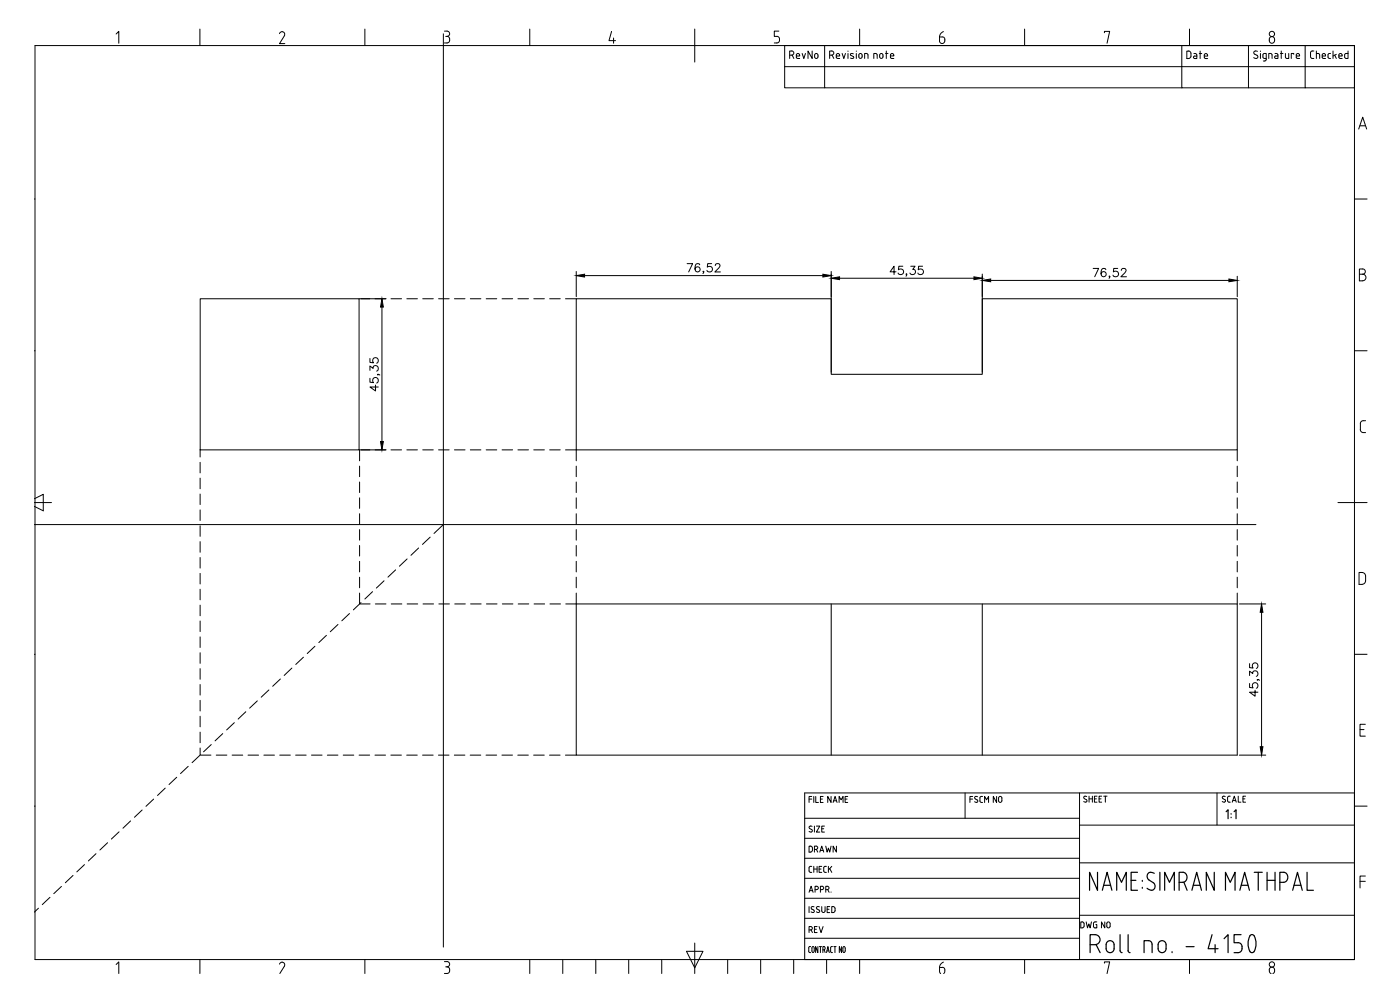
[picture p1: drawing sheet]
<svg xmlns="http://www.w3.org/2000/svg" width="420mm" height="297mm" viewBox="0 0 420 297" stroke-linecap="round" stroke-linejoin="round" font-family="sans-serif">
<defs><g id="words">
<text font-size="6.6" x="115.4" y="118.5" transform="rotate(-90 115.4 118.5)">45,35</text>
<g font-size="6.2">
<text x="205.3" y="83.3">76,52</text>
<text x="266.3" y="84">45,35</text>
<text x="327" y="84.7">76,52</text>
<text x="379.2" y="210.3" transform="rotate(-90 379.2 210.3)">45,35</text>
</g>
<g font-size="5.3">
<text x="236" y="18.7">RevNo</text>
<text x="355.2" y="18.7">Date</text>
<text x="392.3" y="18.7">Checked</text>
</g>
<g font-size="4.9">
<text x="242" y="256.8">DRAWN</text>
<text x="242" y="262.8">CHECK</text>
<text x="242" y="281.2">REV</text>
<text x="323.5" y="279.8">DWG NO</text>
</g>
</g></defs>
<!-- layer: Title Block -->
<g fill="none" stroke="#000" stroke-width=".3">
<path d="M10.5 13.7h396v274.2h-396zM34.8 10.2l.9-.8v3.6M60 8.7v5M84.7 9.5l.7 .4-.1 .8M84.7 9.5l-.5 .2-.3 .4M85.4 10.7l-1.5 2.4h1.6M109.5 8.7v5M133.4 9.3h.8a.83 .83 0 0 1 .7 1.1 .83 .83 0 0 1-1.1 .5M134.2 10.9a1.01 1.01 0 0 1 .8 1 1.01 1.01 0 0 1-.8 1h-.8M159 8.7v5M183.5 9.4l-.7 2.8h1.9M184.1 11.4v1.6"/>
<path d="M208.5 8.7v9.9M232.4 12.9h.8M233.1 10.9a1.02 1.02 0 0 1 .9 1 1.02 1.02 0 0 1-.9 1M233.8 9.3h-1.4v1.6h.8M249 16.6h.6M249.6 16.5a.61 .61 0 0 0 .6-.6 .61 .61 0 0 0-.6-.6h-.6v2.2M249.7 16.6l.5 .9M251 16.5a.5 .5 0 0 1 .5-.5 .5 .5 0 0 1 .5 .5M251 16.6l.2 .9h.8M252 16.6v.2h-1M252.7 16l.5 1.5 .5-1.5M254.5 15.3v.1"/>
<path d="M254.5 16v1.5M256.1 16.2l-.6-.2-.3 .3 .2 .3 .8 .5-.1 .4-.9-.1M257 15.3v.1M257 16v1.5M257.7 16.5a.5 .5 0 0 1 .5-.5 .5 .5 0 0 1 .5 .5M257.8 16.6l-.1 .4a.5 .5 0 0 0 .5 .5 .5 .5 0 0 0 .5-.5M258 8.7v5M258.7 16.6v.4M259.5 17.5v-1.5l.9 .3 .1 1.2M263.2 16.5l-.2-.4-.8-.1v1.5M263.3 16.5v1M264 16.5a.5 .5 0 0 1 .5-.5 .5 .5 0 0 1 .5 .5"/>
<path d="M264 16.6v.4a.5 .5 0 0 0 .5 .5 .5 .5 0 0 0 .5-.5v-.4M265.8 16h.7M266 15.3v2.2M267.2 16.6l.2 .9h.9M267.2 16.5a.5 .5 0 0 1 .5-.5 .5 .5 0 0 1 .5 .5M268.3 16.6v.2h-1.1M281.9 12.3a.79 .79 0 0 0 .8 .8 .79 .79 0 0 0 .8-.8M282 11.1l1.3 .2 .3 1M282 11.1v1.2M283.1 9.5l-.9 .8-.2 .8M307.5 8.7v5M331.5 9.8v-.4h1.5l-.8 3.6"/>
<path d="M354.7 13.7h-119.2v6.3M357 8.7v5M374.7 13.7v12.7h17M377.4 15.4a.6 .6 0 0 0-.9 0 .6 .6 0 0 0 0 .8l.7 .4a.57 .57 0 0 1 .1 .8 .57 .57 0 0 1-.8 0l-.3-.1M378.3 15.3v.1M378.3 16v1.5M379.5 16l-.5 .5 .1 .8 .4 .2M379.5 16h.5v1.9l-.2 .3-.7 .1M379.5 17.5h.5M380.8 17.5v-1.5l.9 .3 .1 1.2M381.2 11.2a.9 .9 0 0 1 1.3 .8 .9 .9 0 0 1-1.3 .7l-.3-.9zM382.6 16l.7 .1 .2 .4"/>
<path d="M383.5 16.5v1l-.9-.2 .1-.5h.8M384.3 16h.7M384.5 15.3v2.2M385.8 16v1.3l.4 .2M386.8 16v1.5h-.6M388.3 16.3v-.3h-.8v1.5M389 16.5a.5 .5 0 0 1 .5-.5 .5 .5 0 0 1 .5 .5M389 16.6l.2 .9h.8M390 16.6v.2h-1M391.7 13.7h-37v12.7h20M391.7 13.7h14.8v12.7h-14.8zM235.5 20v6.4h12"/>
<path d="M235.5 20h171M247.5 20v6.4h107.2M407.8 38.7l1.2-3.5 1.2 3.5M408.1 37.7h1.7M10.3 59.7h.2M406.5 59.7h3.8M408 82.3h1M409 80.7a.79 .79 0 0 1 .8 .8 .79 .79 0 0 1-.8 .8M409 80.7h-1v3.6l1-.1a.98 .98 0 0 0 .9-.9 .98 .98 0 0 0-.9-1M10.3 105.2h.2M406.5 105.2h3.8M408.2 128.9a.9 .9 0 0 0 .9 .9h.7"/>
<path d="M408.3 127.1v1.8M409.1 126.2a.9 .9 0 0 0-.9 .9M409.2 126.2h.6M10.3 149.6l2.7-1.3v5l-2.7-1.4M10.3 150.8h5.2M401.5 150.8h8.8M407.9 171.8a1.52 1.52 0 0 1 1.9 .7v1.7l-.2 .7a1.69 1.69 0 0 1-1.7 .4zM10.3 196.3h.2M406.5 196.3h3.8M408.2 218.9h1.1M409.8 217.3h-1.6v3.6h1.6M242.8 239.8h.8"/>
<path d="M243.6 239h-.8v1.8M244.2 239v1.8M244.8 239v1.8h.8M246.2 239.8h.6M247 239h-.8v1.8h.8M249.4 239v1.8l-1-1.8v1.8M253.6 239.8h.6M254.4 239h-.8v1.8h.8M289.6 237.9v7.6M291.1 239.8h.8M291.9 239h-.8v1.8M292.9 239l.5 .1"/>
<path d="M292.9 239l-.4 .4 .8 .6M294.9 239l-.8 .2v1.1l.2 .4 .6 .1M299.1 239v1.8l-1-1.8v1.8M299.7 239.4a.5 .5 0 0 1 .5-.4 .5 .5 0 0 1 .5 .4M299.7 239.5v.8a.5 .5 0 0 0 .5 .4 .5 .5 0 0 0 .5-.4v-.8M324 237.9v50M326.1 239a.47 .47 0 0 0-.7-.1 .47 .47 0 0 0 0 .7l.6 .3a.5 .5 0 0 1 0 .8 .5 .5 0 0 1-.8-.2M326.8 239.7h1M326.8 238.9v1.8M327.8 238.9v1.8M328.5 239.7h.5M329.2 238.9h-.7v1.8h.7"/>
<path d="M329.8 239.7h.6M330.6 238.9h-.8v1.8h.8M331.2 238.9h1M331.7 238.9v1.8M365.2 237.9v9.7M367.6 239.9a.49 .49 0 0 1 0 .8 .49 .49 0 0 1-.8-.2M367.7 239a.46 .46 0 0 0-.7-.1 .46 .46 0 0 0 0 .7l.6 .3M368.9 238.9l-.4 .2-.1 1.1 .5 .5M368.9 238.9h.3M371.6 238.9v1.8h.8M373 239.7h.6M373.8 238.9h-.8v1.8h.8"/>
<path d="M406.5 237.9h-165v50M10.3 241.9h.2M241.5 257.5h82.5M241.5 251.5h82.5M241.5 245.5h82.5M242.8 249.5l.6 .2M243 248.6l.8 .6-.4 .4M243.2 247.9l-.4 .3 .2 .4M243.2 247.8l.5 .1M244.4 247.9v1.8M245 247.9h1l-1 1.8h1M246.6 248.7h.6"/>
<path d="M247.4 247.9h-.8v1.8h.8M250 240.8l.6-1.8 .6 1.8M250.2 240.3h.8M251.8 240.8v-1.8l.6 1 .6-1v1.8M293.2 240a.48 .48 0 0 1 0 .8 .48 .48 0 0 1-.7-.3M295.5 240.8v-1.8l.6 1 .6-1v1.8M324 258.9h82.5M324 247.6h82.5M368.9 240.7h.3M369.8 240.7l.6-1.8 .6 1.8M370 240.2h.8M406.5 241.9h3.8"/>
<path d="M241.5 275.5h82.5M241.5 269.5h82.5M241.5 263.5h82.5M242.8 267.7l.6-1.8 .6 1.8M242.8 272v1.8M243 267.2h.8M243.6 272.8l.6 .3a.49 .49 0 0 1 0 .7 .49 .49 0 0 1-.8-.2M244.3 272.1a.47 .47 0 0 0-.7 0 .47 .47 0 0 0 0 .7M244.6 266.9h.5M245.1 266.9a.5 .5 0 0 0 .5-.5 .5 .5 0 0 0-.5-.5h-.5v1.8M245.2 272.8l.6 .3a.49 .49 0 0 1 0 .7 .49 .49 0 0 1-.8-.2M245.9 272.1a.48 .48 0 0 0-.7 0 .48 .48 0 0 0 0 .7"/>
<path d="M246.2 266.9h.5M246.6 272v1.3a.5 .5 0 0 0 .5 .5 .5 .5 0 0 0 .5-.5v-1.3M246.7 266.9a.5 .5 0 0 0 .5-.5 .5 .5 0 0 0-.5-.5h-.5v1.8M247.8 266.9h.5M248.2 272.8h.6M248.3 265.9a.5 .5 0 0 1 .5 .5 .5 .5 0 0 1-.5 .5M248.3 265.9h-.5v1.8M248.4 266.9l.4 .8M249 272h-.8v1.8h.8M249.4 267.6v.1M249.6 272l.7 .1a1.21 1.21 0 0 1 .2 1.4l-.9 .3zM324 274.6h82.5"/>
<path d="M408.2 264.4h1.6M409.8 262.8h-1.6v3.6M34.8 289.4l.9-.8v3.5M60 287.9v4.2M84.7 288.7l.7 .4-.1 .8M84.7 288.7l-.5 .2-.3 .4M85.4 289.9l-1.4 2.2M109.5 287.9v4.2M133.4 288.5h.8M133.8 290.1h.4M134.2 288.5a.79 .79 0 0 1 .7 .8 .79 .79 0 0 1-.7 .8M134.2 290.1a1.01 1.01 0 0 1 .8 1 1.01 1.01 0 0 1-.8 1h-.8"/>
<path d="M159 287.9v4.2M168.9 287.9v4.2M178.8 287.9v4.2M188.7 287.9v4.2M198.6 287.9v4.2M206 285.4h5l-2.5 5zM208.5 283v9.1M218.4 287.9v4.2M228.3 287.9v4.2M238.2 287.9v4.2M241.5 281.5h82.5M243.3 284l-.6 .2v1.2l.2 .4h.4"/>
<path d="M243.7 285.3l.3 .5 .4-.5M243.7 285.3v-1.1l.3-.2 .3 .2 .1 1.1M245.5 284v1.8l-.7-1.8v1.8M245.9 284h.7M246.2 284v1.8M247 285h.3M247.3 285l.3-.3v-.5l-.6-.2v1.8M247.4 285l.2 .8M248.1 285.8l.4-1.8 .4 1.8M248.1 287.9v4.2M248.2 285.3h.6M249.3 285.4l.3 .4"/>
<path d="M249.3 284.5v.9M249.6 284l-.3 .4M249.6 285.8h.2M249.6 284h.2M250.2 284h.7M250.6 284v1.8M252.6 284v1.8l-.7-1.8v1.8M252.9 284.5l.2-.4h.4l.2 1.2M252.9 285.3l.4 .5 .3-.5M253 284.5v.8M258 287.9v4.2M282 290.3v1.4l.3 .4"/>
<path d="M282 290.3h.8M282.8 290.2a1.02 1.02 0 0 1 .8 .8 1.02 1.02 0 0 1-.4 1.1M283.1 288.7l-.9 .8-.2 .8M307.5 287.9v4.2M331.5 289v-.4h1.5l-.8 3.5M357 287.9v4.2M381.5 292.1a.92 .92 0 0 1-.5-1.4 .92 .92 0 0 1 1.4 0l.1 .9-.5 .5"/>
<circle cx="381.7" cy="10.2" r=".79"/>
<circle cx="381.7" cy="289.4" r=".79"/>
</g>
<g fill="none" stroke="#000" stroke-width=".36">
<path d="M368 243.5l.6-.5v2.6M369.5 244.1v.2M369.5 245.2v.1M370.4 243.5l.6-.5v2.6M329.4 261.7v5.4l-2.4-5.4v5.4M330.8 267.1l1.5-5.4 1.4 5.4M331.2 265.6h2.1M335.1 267.1v-5.4l1.5 3 1.4-3v5.4M339.5 264.1h1.4M341.4 261.7h-1.9v5.4h1.9M342.8 264.1v.3M342.8 266.2v.3"/>
<path d="M344.2 266.5l1.5 .6M346.4 262a1.28 1.28 0 0 0-1.9 .1 1.28 1.28 0 0 0 .3 1.9l1.3 .9a1.25 1.25 0 0 1 .5 1.2 1.25 1.25 0 0 1-.9 1M348.1 261.7v5.4M349.5 267.1v-5.4l1.5 3 1.4-3v5.4M353.9 264.7h1.1a1.53 1.53 0 0 0 1.2-1.5 1.53 1.53 0 0 0-1.1-1.5h-1.2v5.4M355.3 264.7l1 2.4M357.7 267.1l1.4-5.4 1.5 5.4M358.1 265.6h2.1M364.4 261.7v5.4l-2.4-5.4v5.4M367.8 267.1v-5.4l1.4 3 1.5-3v5.4M372.1 267.1l1.4-5.4 1.5 5.4M372.5 265.6h2.1"/>
<path d="M376.4 261.7h2.4M377.6 261.7v5.4M380.3 264.1h2.4M380.3 261.7v5.4M382.7 261.7v5.4M384.1 264.7h1.2a1.53 1.53 0 0 0 1.2-1.5 1.53 1.53 0 0 0-1.2-1.5h-1.2v5.4M387.9 267.1l1.5-5.4 1.4 5.4M388.4 265.6h2M392.3 261.7v5.4h1.9M327.2 283.4h1.5M328.7 280.4a1.49 1.49 0 0 1 1.4 1.5 1.49 1.49 0 0 1-1.4 1.5M328.7 280.4h-1.5v5.4"/>
<path d="M329 283.4l1.2 2.4M332.5 282.5a1.2 1.2 0 0 1 1.2-.1 1.2 1.2 0 0 1 .7 1v1.2a1.2 1.2 0 0 1-1.2 1.2 1.2 1.2 0 0 1-1.2-1.2v-1.5zM336.2 280.4v4.8l.1 .5 .5 .1M338.5 285.2l.2 .5 .4 .1M338.6 280.4v4.8M343.4 285.8v-3.6l1.6 .1 .5 .4 .2 .6 .1 2.5M348.1 282.5a1.2 1.2 0 0 1 1.2-.1 1.2 1.2 0 0 1 .7 1v1.2a1.2 1.2 0 0 1-1.2 1.2 1.2 1.2 0 0 1-1.2-1.2v-1.5zM351.8 285.5v.3M356 284h2.4M363.8 280.4l-1.2 4.2h3M364.7 283.4v2.4M367.4 281.6l1.2-1.2v5.4"/>
<path d="M372.5 280.4h-2.1v2.5l1.2-.1a1.53 1.53 0 0 1 1.2 1.5 1.53 1.53 0 0 1-1.2 1.5h-1.2M375.3 280.6l.7-.1a4.1 4.1 0 0 1 0 5.3h-.5a4.4 4.4 0 0 1-.2-5.2z"/>
</g>
<!-- layer: 0 -->
<g fill="none" stroke="#000" stroke-width=".3">
<path d="M133.1 10.1v274.1M60.1 89.6h47.7v45.4h-47.7zM107.8 89.6h8.1M114.6 92.1v40.4M117.3 89.6h3.2M122.1 89.6h3.2M126.9 89.6h3.1M131.6 89.6h3.2M136.4 89.6h3.2M141.1 89.6h3.2M145.9 89.6h3.2M150.7 89.6h3.1"/>
<path d="M155.4 89.6h3.2M160.2 89.6h3.2M165 89.6h3.1M169.7 89.6h3.2M172.9 89.6h76.6v22.7h45.3v-22.7h76.5v45.4h-198.4zM172.9 81.4v7.6M175.4 82.7h71.6M249.5 81.4v30.3M252 83.5h40.3M294.8 82.2v29.5M297.3 84.1h71.5M371.3 82.9v6.1"/>
<path d="M60.1 135v2.1M60.1 138.7v3.2M107.8 135h8.1M107.9 135v3.3M107.9 139.8v3.2M117.3 135h3.2M122.1 135h3.2M126.9 135h3.1M131.6 135h3.2M136.4 135h3.2M141.1 135h3.2M145.9 135h3.2"/>
<path d="M150.7 135h3.1M155.4 135h3.2M160.2 135h3.2M165 135h3.1M169.7 135h3.2M172.9 135v3.3M172.9 139.8v3.2M371.3 135v3.3M371.3 139.8v3.2M10.3 157.4h366.6M60.1 143.5v3.1M60.1 148.2v3.2"/>
<path d="M60.1 153v3.2M60.1 157.8v3.1M107.9 144.6v3.2M107.9 149.4v3.1M107.9 154.1v3.2M107.9 158.9v3.2M133.1 157.4l-2.9 2.7M172.9 144.6v3.2M172.9 149.4v3.1M172.9 154.1v3.2M172.9 158.9v3.2M371.3 144.6v3.2"/>
<path d="M371.3 149.4v3.1M371.3 154.1v3.2M371.3 158.9v3.2M60.1 162.5v3.2M60.1 167.3v3.2M60.1 172v3.2M60.1 176.8v3.2M107.9 177.9v3.3h3.2M107.9 163.7v3.1M107.9 168.4v3.2M107.9 173.2v3.2M111.8 177.5l-2.3 2.2"/>
<path d="M115.3 174.3l-2.3 2.1M118.7 171l-2.3 2.2M122.2 167.7l-2.3 2.2M125.6 164.4l-2.3 2.2M129.1 161.2l-2.3 2.1M172.9 163.7v3.1M172.9 168.4v3.2M172.9 173.2v3.2M172.9 177.9v3.3M371.3 163.7v3.1M371.3 168.4v3.2M371.3 173.2v3.2"/>
<path d="M371.3 177.9v3.3M60.1 181.6v3.1M60.1 186.3v3.2M60.1 191.1v3.2M60.1 195.9v3.1M91.1 197.2l-2.3 2.2M94.5 193.9l-2.3 2.2M98 190.6l-2.3 2.2M101.4 187.4l-2.3 2.1M104.9 184.1l-2.3 2.2M108.3 180.8l-2.2 2.2M112.7 181.2h3.1"/>
<path d="M117.4 181.2h3.2M122.2 181.2h3.2M126.9 181.2h3.2M131.7 181.2h3.2M136.5 181.2h3.1M141.2 181.2h3.2M146 181.2h3.2M150.8 181.2h3.1M155.5 181.2h3.2M160.3 181.2h3.2M165 181.2h3.2M169.8 181.2h3.1"/>
<path d="M172.9 181.2h198.4v45.4h-198.4zM249.5 181.2v45.4M294.8 181.2v45.4M371.9 181.2h8M378.6 183.7v40.3M60.1 200.6v3.2M60.1 205.4v3.2M60.1 210.1v3.2M60.1 214.9v3.2M60.1 219.7v3.1M70.3 216.8l-2.3 2.2M73.8 213.6l-2.3 2.2"/>
<path d="M77.2 210.3l-2.3 2.2M80.7 207l-2.3 2.2M84.1 203.7l-2.3 2.2M87.6 200.4l-2.3 2.2M46.1 239.8l-2.3 2.1M49.6 236.5l-2.3 2.2M53 233.2l-2.3 2.2M56.5 229.9l-2.3 2.2M60 226.7l-2.4 2.1M60.1 224.4v2.2h3.2M63.4 223.4l-2.3 2.2M64.9 226.6h3.2"/>
<path d="M66.9 220.1l-2.4 2.2M69.7 226.6h3.1M74.4 226.6h3.2M79.2 226.6h3.2M84 226.6h3.1M88.7 226.6h3.2M93.5 226.6h3.2M98.2 226.6h3.2M103 226.6h3.2M107.8 226.6h3.1M112.5 226.6h3.2M117.3 226.6h3.2"/>
<path d="M122.1 226.6h3.1M126.8 226.6h3.2M131.6 226.6h3.2M136.3 226.6h3.2M141.1 226.6h3.2M145.9 226.6h3.1M150.6 226.6h3.2M155.4 226.6h3.2M160.2 226.6h3.1M164.9 226.6h3.2M169.7 226.6h3.2M371.9 226.6h8"/>
<path d="M25.4 259.4l-2.3 2.2M28.8 256.1l-2.3 2.2M32.3 252.9l-2.3 2.1M35.7 249.6l-2.3 2.2M39.2 246.3l-2.3 2.2M42.7 243l-2.3 2.2M11.5 272.5l-1.2 1.2M15 269.2l-2.3 2.2M18.4 266l-2.3 2.1M21.9 262.7l-2.3 2.2"/>
</g>
<path d="M114.6 89.6l.4 2.5h-.8zM172.9 82.7l2.5-.4v.8zM247 82.3l2.5 .4-2.5 .4zM249.5 83.5l2.5-.4v.8zM292.3 83.1l2.5 .4-2.5 .4zM294.8 84.1l2.5-.4v.8zM368.8 83.7l2.5 .4-2.5 .4zM114.2 132.5h.8l-.4 2.5zM378.6 181.2l.4 2.5h-.8zM378.2 224h.8l-.4 2.6z" fill="#000" stroke="#000" stroke-width=".3"/>
<use href="#words"/>
</svg>
